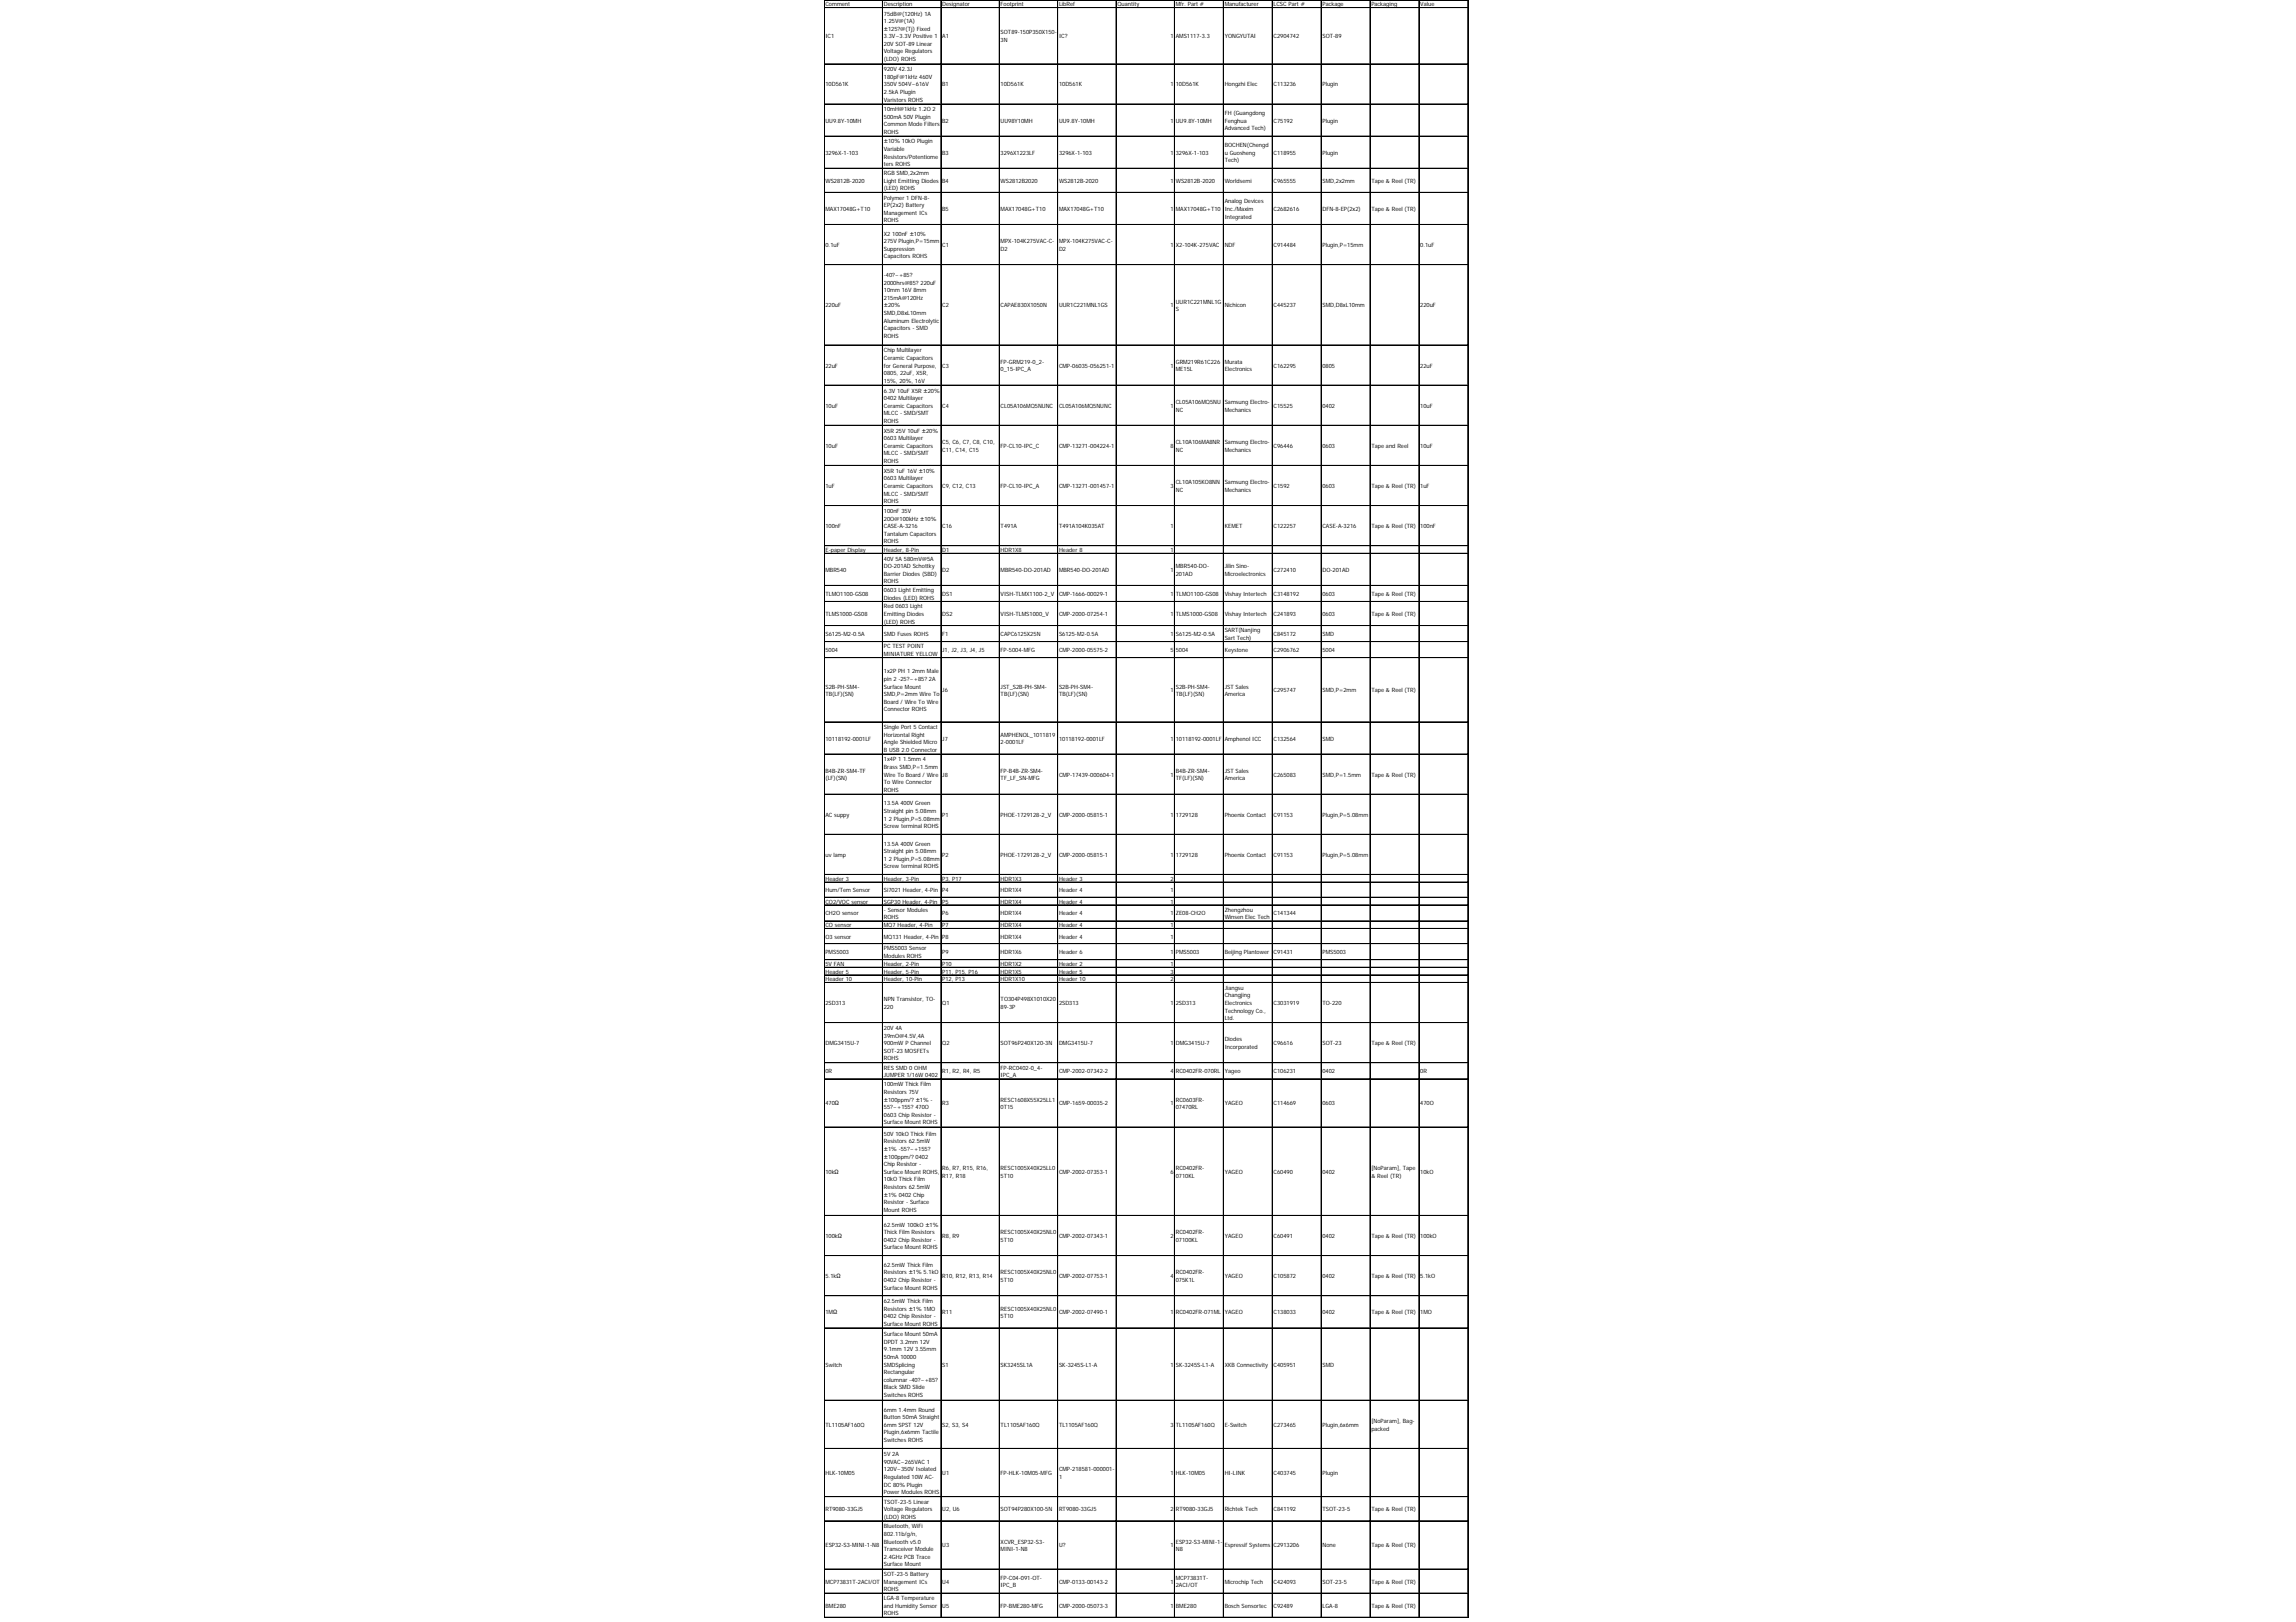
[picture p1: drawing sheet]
<svg xmlns="http://www.w3.org/2000/svg" width="297mm" height="210mm" viewBox="0 0 297 210" stroke-linecap="round" stroke-linejoin="round" font-family="sans-serif">
<defs><g id="words">
<g font-size=".8">
<text x="106.8" y=".8">Comment</text>
<text x="106.8" y="5">IC1</text>
<text x="114.3" y=".8">Description</text>
<text x="114.3" y="2">75dB@(120Hz) 1A</text>
<text x="114.3" y="3">1.25V@(1A)</text>
<text x="114.3" y="4">±125?@(Tj) Fixed</text>
<text x="114.3" y="5">3.3V~3.3V Positive 1</text>
<text x="114.3" y="5.9">20V SOT-89 Linear</text>
<text x="121.9" y=".8">Designator</text>
<text x="121.9" y="5">A1</text>
<text x="129.5" y=".8">Footprint</text>
<text x="129.5" y="4.5">SOT89-150P350X150-</text>
<text x="129.5" y="5.4">3N</text>
<text x="137" y=".8">LibRef</text>
<text x="137" y="5">IC?</text>
<text x="144.6" y=".8">Quantity</text>
<text x="151.4" y="5">1</text>
<text x="152.1" y=".8">Mfr. Part #</text>
<text x="152.1" y="5">AMS1117-3.3</text>
<text x="158.4" y=".8">Manufacturer</text>
<text x="158.4" y="5">YONGYUTAI</text>
<text x="164.8" y=".8">LCSC Part #</text>
<text x="164.8" y="5">C2904742</text>
<text x="171.1" y=".8">Package</text>
<text x="171.1" y="5">SOT-89</text>
<text x="177.4" y=".8">Packaging</text>
<text x="183.7" y=".8">Value</text>
<text x="106.8" y="11.2">10D561K</text>
<text x="114.3" y="6.9">Voltage Regulators</text>
<text x="114.3" y="7.9">(LDO) ROHS</text>
<text x="114.3" y="9.2">920V 42.3J</text>
<text x="114.3" y="10.2">180pF@1kHz 460V</text>
<text x="114.3" y="11.2">350V 504V~616V</text>
<text x="121.9" y="11.2">B1</text>
<text x="129.5" y="11.2">10D561K</text>
<text x="137" y="11.2">10D561K</text>
<text x="151.4" y="11.2">1</text>
<text x="152.1" y="11.2">10D561K</text>
<text x="158.4" y="11.2">Hongzhi Elec</text>
<text x="164.8" y="11.2">C113236</text>
<text x="171.1" y="11.2">Plugin</text>
<text x="106.8" y="15.9">UU9.8Y-10MH</text>
<text x="114.3" y="12.2">2.5kA Plugin</text>
<text x="114.3" y="13.2">Varistors ROHS</text>
<text x="114.3" y="14.4">10mH@1kHz 1.2O 2</text>
<text x="114.3" y="15.4">500mA 50V Plugin</text>
<text x="114.3" y="16.4">Common Mode Filters</text>
<text x="114.3" y="17.3">ROHS</text>
<text x="121.9" y="15.9">B2</text>
<text x="129.5" y="15.9">UU98Y10MH</text>
<text x="137" y="15.9">UU9.8Y-10MH</text>
<text x="151.4" y="15.9">1</text>
<text x="152.1" y="15.9">UU9.8Y-10MH</text>
<text x="158.4" y="14.9">FH (Guangdong</text>
<text x="158.4" y="15.9">Fenghua</text>
<text x="158.4" y="16.8">Advanced Tech)</text>
<text x="164.8" y="15.9">C75192</text>
<text x="171.1" y="15.9">Plugin</text>
<text x="106.8" y="20">3296X-1-103</text>
<text x="106.8" y="23.7">WS2812B-2020</text>
<text x="114.3" y="18.5">±10% 10kO Plugin</text>
<text x="114.3" y="19.5">Variable</text>
<text x="114.3" y="20.5">Resistors/Potentiome</text>
<text x="114.3" y="21.5">ters ROHS</text>
<text x="114.3" y="22.7">RGB SMD,2x2mm</text>
<text x="114.3" y="23.7">Light Emitting Diodes</text>
<text x="121.9" y="20">B3</text>
<text x="121.9" y="23.7">B4</text>
<text x="129.5" y="20">3296X1223LF</text>
<text x="129.5" y="23.7">WS2812B2020</text>
<text x="137" y="20">3296X-1-103</text>
<text x="137" y="23.7">WS2812B-2020</text>
<text x="151.4" y="20">1</text>
<text x="151.4" y="23.7">1</text>
<text x="152.1" y="20">3296X-1-103</text>
<text x="152.1" y="23.7">WS2812B-2020</text>
<text x="158.4" y="19">BOCHEN(Chengd</text>
<text x="158.4" y="20">u Guosheng</text>
<text x="158.4" y="21">Tech)</text>
<text x="158.4" y="23.7">Worldsemi</text>
<text x="164.8" y="20">C118955</text>
<text x="164.8" y="23.7">C965555</text>
<text x="171.1" y="20">Plugin</text>
<text x="171.1" y="23.7">SMD,2x2mm</text>
<text x="177.4" y="23.7">Tape &amp; Reel (TR)</text>
<text x="106.8" y="27.3">MAX17048G+T10</text>
<text x="114.3" y="24.6">(LED) ROHS</text>
<text x="114.3" y="25.8">Polymer 1 DFN-8-</text>
<text x="114.3" y="26.8">EP(2x2) Battery</text>
<text x="114.3" y="27.8">Management ICs</text>
<text x="114.3" y="28.8">ROHS</text>
<text x="121.9" y="27.3">B5</text>
<text x="129.5" y="27.3">MAX17048G+T10</text>
<text x="137" y="27.3">MAX17048G+T10</text>
<text x="151.4" y="27.3">1</text>
<text x="152.1" y="27.3">MAX17048G+T10</text>
<text x="158.4" y="26.3">Analog Devices</text>
<text x="158.4" y="27.3">Inc./Maxim</text>
<text x="158.4" y="28.3">Integrated</text>
<text x="164.8" y="27.3">C2682616</text>
<text x="171.1" y="27.3">DFN-8-EP(2x2)</text>
<text x="177.4" y="27.3">Tape &amp; Reel (TR)</text>
<text x="106.8" y="32">0.1uF</text>
<text x="114.3" y="30.5">X2 100nF ±10%</text>
<text x="114.3" y="31.5">275V Plugin,P=15mm</text>
<text x="114.3" y="32.5">Suppression</text>
<text x="114.3" y="33.5">Capacitors ROHS</text>
<text x="114.3" y="35.8">-40?~+85?</text>
<text x="121.9" y="32">C1</text>
<text x="129.5" y="31.5">MPX-104K275VAC-C-</text>
<text x="129.5" y="32.5">D2</text>
<text x="137" y="31.5">MPX-104K275VAC-C-</text>
<text x="137" y="32.5">D2</text>
<text x="151.4" y="32">1</text>
<text x="152.1" y="32">X2-104K-275VAC</text>
<text x="158.4" y="32">NDF</text>
<text x="164.8" y="32">C914484</text>
<text x="171.1" y="32">Plugin,P=15mm</text>
<text x="183.7" y="32">0.1uF</text>
<text x="106.8" y="39.8">220uF</text>
<text x="114.3" y="36.8">2000hrs@85? 220uF</text>
<text x="114.3" y="37.8">10mm 16V 8mm</text>
<text x="114.3" y="38.8">215mA@120Hz</text>
<text x="114.3" y="39.8">±20%</text>
<text x="114.3" y="40.8">SMD,D8xL10mm</text>
<text x="114.3" y="41.7">Aluminum Electrolytic</text>
<text x="121.9" y="39.8">C2</text>
<text x="129.5" y="39.8">CAPAE830X1050N</text>
<text x="137" y="39.8">UUR1C221MNL1GS</text>
<text x="151.4" y="39.8">1</text>
<text x="152.1" y="39.3">UUR1C221MNL1G</text>
<text x="152.1" y="40.3">S</text>
<text x="158.4" y="39.8">Nichicon</text>
<text x="164.8" y="39.8">C445237</text>
<text x="171.1" y="39.8">SMD,D8xL10mm</text>
<text x="183.7" y="39.8">220uF</text>
<text x="106.8" y="47.6">22uF</text>
<text x="114.3" y="42.7">Capacitors - SMD</text>
<text x="114.3" y="43.7">ROHS</text>
<text x="114.3" y="45.6">Chip Multilayer</text>
<text x="114.3" y="46.6">Ceramic Capacitors</text>
<text x="114.3" y="47.6">for General Purpose,</text>
<text x="121.9" y="47.6">C3</text>
<text x="129.5" y="47.1">FP-GRM219-0_2-</text>
<text x="137" y="47.6">CMP-06035-056251-1</text>
<text x="151.4" y="47.6">1</text>
<text x="152.1" y="47.1">GRM219R61C226</text>
<text x="158.4" y="47.1">Murata</text>
<text x="164.8" y="47.6">C162295</text>
<text x="171.1" y="47.6">0805</text>
<text x="183.7" y="47.6">22uF</text>
<text x="106.8" y="52.8">10uF</text>
<text x="114.3" y="48.6">0805, 22uF, X5R,</text>
<text x="114.3" y="49.5">15%, 20%, 16V</text>
<text x="114.3" y="50.8">6.3V 10uF X5R ±20%</text>
<text x="114.3" y="51.8">0402 Multilayer</text>
<text x="114.3" y="52.8">Ceramic Capacitors</text>
<text x="114.3" y="53.7">MLCC - SMD/SMT</text>
<text x="121.9" y="52.8">C4</text>
<text x="129.5" y="48.1">0_15-IPC_A</text>
<text x="129.5" y="52.8">CL05A106MQ5NUNC</text>
<text x="137" y="52.8">CL05A106MQ5NUNC</text>
<text x="151.4" y="52.8">1</text>
<text x="152.1" y="48.1">ME15L</text>
<text x="152.1" y="52.3">CL05A106MQ5NU</text>
<text x="152.1" y="53.3">NC</text>
<text x="158.4" y="48.1">Electronics</text>
<text x="158.4" y="52.3">Samsung Electro-</text>
<text x="158.4" y="53.3">Mechanics</text>
<text x="164.8" y="52.8">C15525</text>
<text x="171.1" y="52.8">0402</text>
<text x="183.7" y="52.8">10uF</text>
<text x="106.8" y="58">10uF</text>
<text x="114.3" y="54.7">ROHS</text>
<text x="114.3" y="56">X5R 25V 10uF ±20%</text>
<text x="114.3" y="57">0603 Multilayer</text>
<text x="114.3" y="58">Ceramic Capacitors</text>
<text x="114.3" y="58.9">MLCC - SMD/SMT</text>
<text x="114.3" y="59.9">ROHS</text>
<text x="121.9" y="57.5">C5, C6, C7, C8, C10,</text>
<text x="121.9" y="58.5">C11, C14, C15</text>
<text x="129.5" y="58">FP-CL10-IPC_C</text>
<text x="137" y="58">CMP-13271-004224-1</text>
<text x="151.4" y="58">8</text>
<text x="152.1" y="57.5">CL10A106MA8NR</text>
<text x="152.1" y="58.5">NC</text>
<text x="158.4" y="57.5">Samsung Electro-</text>
<text x="158.4" y="58.5">Mechanics</text>
<text x="164.8" y="58">C96446</text>
<text x="171.1" y="58">0603</text>
<text x="177.4" y="58">Tape and Reel</text>
<text x="183.7" y="58">10uF</text>
<text x="106.8" y="63.2">1uF</text>
<text x="114.3" y="61.2">X5R 1uF 16V ±10%</text>
<text x="114.3" y="62.2">0603 Multilayer</text>
<text x="114.3" y="63.2">Ceramic Capacitors</text>
<text x="114.3" y="64.1">MLCC - SMD/SMT</text>
<text x="114.3" y="65.1">ROHS</text>
<text x="121.9" y="63.2">C9, C12, C13</text>
<text x="129.5" y="63.2">FP-CL10-IPC_A</text>
<text x="137" y="63.2">CMP-13271-001457-1</text>
<text x="151.4" y="63.2">3</text>
<text x="152.1" y="62.7">CL10A105KO8NN</text>
<text x="152.1" y="63.6">NC</text>
<text x="158.4" y="62.7">Samsung Electro-</text>
<text x="158.4" y="63.6">Mechanics</text>
<text x="164.8" y="63.2">C1592</text>
<text x="171.1" y="63.2">0603</text>
<text x="177.4" y="63.2">Tape &amp; Reel (TR)</text>
<text x="183.7" y="63.2">1uF</text>
<text x="106.8" y="68.4">100nF</text>
<text x="106.8" y="71.4">E-paper Display</text>
<text x="114.3" y="66.4">100nF 35V</text>
<text x="114.3" y="67.4">20O@100kHz ±10%</text>
<text x="114.3" y="68.4">CASE-A-3216</text>
<text x="114.3" y="69.3">Tantalum Capacitors</text>
<text x="114.3" y="70.3">ROHS</text>
<text x="114.3" y="71.4">Header, 8-Pin</text>
<text x="121.9" y="68.4">C16</text>
<text x="121.9" y="71.4">D1</text>
<text x="129.5" y="68.4">T491A</text>
<text x="129.5" y="71.4">HDR1X8</text>
<text x="137" y="68.4">T491A104K035AT</text>
<text x="137" y="71.4">Header 8</text>
<text x="151.4" y="68.4">1</text>
<text x="151.4" y="71.4">1</text>
<text x="158.4" y="68.4">KEMET</text>
<text x="164.8" y="68.4">C122257</text>
<text x="171.1" y="68.4">CASE-A-3216</text>
<text x="177.4" y="68.4">Tape &amp; Reel (TR)</text>
<text x="183.7" y="68.4">100nF</text>
<text x="106.8" y="74">MBR540</text>
<text x="106.8" y="77.1">TLMO1100-GS08</text>
<text x="114.3" y="72.5">40V 5A 580mV@5A</text>
<text x="114.3" y="73.5">DO-201AD Schottky</text>
<text x="114.3" y="74.5">Barrier Diodes (SBD)</text>
<text x="114.3" y="75.5">ROHS</text>
<text x="114.3" y="76.6">0603 Light Emitting</text>
<text x="114.3" y="77.6">Diodes (LED) ROHS</text>
<text x="121.9" y="74">D2</text>
<text x="121.9" y="77.1">DS1</text>
<text x="129.5" y="74">MBR540-DO-201AD</text>
<text x="129.5" y="77.1">VISH-TLMX1100-2_V</text>
<text x="137" y="74">MBR540-DO-201AD</text>
<text x="137" y="77.1">CMP-1666-00029-1</text>
<text x="151.4" y="74">1</text>
<text x="151.4" y="77.1">1</text>
<text x="152.1" y="73.5">MBR540-DO-</text>
<text x="152.1" y="74.5">201AD</text>
<text x="152.1" y="77.1">TLMO1100-GS08</text>
<text x="158.4" y="73.5">Jilin Sino-</text>
<text x="158.4" y="74.5">Microelectronics</text>
<text x="158.4" y="77.1">Vishay Intertech</text>
<text x="164.8" y="74">C272410</text>
<text x="164.8" y="77.1">C3148192</text>
<text x="171.1" y="74">DO-201AD</text>
<text x="171.1" y="77.1">0603</text>
<text x="177.4" y="77.1">Tape &amp; Reel (TR)</text>
<text x="106.8" y="79.7">TLMS1000-GS08</text>
<text x="106.8" y="82.3">S6125-M2-0.5A</text>
<text x="114.3" y="78.7">Red 0603 Light</text>
<text x="114.3" y="79.7">Emitting Diodes</text>
<text x="114.3" y="80.7">(LED) ROHS</text>
<text x="114.3" y="82.3">SMD Fuses ROHS</text>
<text x="114.3" y="83.9">PC TEST POINT</text>
<text x="121.9" y="79.7">DS2</text>
<text x="121.9" y="82.3">F1</text>
<text x="129.5" y="79.7">VISH-TLMS1000_V</text>
<text x="129.5" y="82.3">CAPC6125X25N</text>
<text x="137" y="79.7">CMP-2000-07254-1</text>
<text x="137" y="82.3">S6125-M2-0.5A</text>
<text x="151.4" y="79.7">1</text>
<text x="151.4" y="82.3">1</text>
<text x="152.1" y="79.7">TLMS1000-GS08</text>
<text x="152.1" y="82.3">S6125-M2-0.5A</text>
<text x="158.4" y="79.7">Vishay Intertech</text>
<text x="158.4" y="81.8">SART(Nanjing</text>
<text x="158.4" y="82.8">Sart Tech)</text>
<text x="164.8" y="79.7">C241893</text>
<text x="164.8" y="82.3">C845172</text>
<text x="171.1" y="79.7">0603</text>
<text x="171.1" y="82.3">SMD</text>
<text x="177.4" y="79.7">Tape &amp; Reel (TR)</text>
<text x="106.8" y="84.4">5004</text>
<text x="106.8" y="89.1">S2B-PH-SM4-</text>
<text x="114.3" y="84.9">MINIATURE YELLOW</text>
<text x="114.3" y="87.1">1x2P PH 1 2mm Male</text>
<text x="114.3" y="88.1">pin 2 -25?~+85? 2A</text>
<text x="114.3" y="89.1">Surface Mount</text>
<text x="121.9" y="84.4">J1, J2, J3, J4, J5</text>
<text x="121.9" y="89.6">J6</text>
<text x="129.5" y="84.4">FP-5004-MFG</text>
<text x="129.5" y="89.1">JST_S2B-PH-SM4-</text>
<text x="137" y="84.4">CMP-2000-05575-2</text>
<text x="137" y="89.1">S2B-PH-SM4-</text>
<text x="151.4" y="84.4">5</text>
<text x="151.4" y="89.6">1</text>
<text x="152.1" y="84.4">5004</text>
<text x="152.1" y="89.1">S2B-PH-SM4-</text>
<text x="158.4" y="84.4">Keystone</text>
<text x="158.4" y="89.1">JST Sales</text>
<text x="164.8" y="84.4">C2906762</text>
<text x="164.8" y="89.6">C295747</text>
<text x="171.1" y="84.4">5004</text>
<text x="171.1" y="89.6">SMD,P=2mm</text>
<text x="177.4" y="89.6">Tape &amp; Reel (TR)</text>
<text x="106.8" y="90.1">TB(LF)(SN)</text>
<text x="106.8" y="95.8">10118192-0001LF</text>
<text x="114.3" y="90.1">SMD,P=2mm Wire To</text>
<text x="114.3" y="91.1">Board / Wire To Wire</text>
<text x="114.3" y="92.1">Connector ROHS</text>
<text x="114.3" y="94.4">Single Port 5 Contact</text>
<text x="114.3" y="95.3">Horizontal Right</text>
<text x="121.9" y="95.8">J7</text>
<text x="129.5" y="90.1">TB(LF)(SN)</text>
<text x="129.5" y="95.3">AMPHENOL_1011819</text>
<text x="137" y="90.1">TB(LF)(SN)</text>
<text x="137" y="95.8">10118192-0001LF</text>
<text x="151.4" y="95.8">1</text>
<text x="152.1" y="90.1">TB(LF)(SN)</text>
<text x="152.1" y="95.8">10118192-0001LF</text>
<text x="158.4" y="90.1">America</text>
<text x="158.4" y="95.8">Amphenol ICC</text>
<text x="164.8" y="95.8">C132564</text>
<text x="171.1" y="95.8">SMD</text>
<text x="106.8" y="100">B4B-ZR-SM4-TF</text>
<text x="106.8" y="101">(LF)(SN)</text>
<text x="114.3" y="96.3">Angle Shielded Micro</text>
<text x="114.3" y="97.3">B USB 2.0 Connector</text>
<text x="114.3" y="98.5">1x4P 1 1.5mm 4</text>
<text x="114.3" y="99.5">Brass SMD,P=1.5mm</text>
<text x="114.3" y="100.5">Wire To Board / Wire</text>
<text x="114.3" y="101.5">To Wire Connector</text>
<text x="121.9" y="100.5">J8</text>
<text x="129.5" y="96.3">2-0001LF</text>
<text x="129.5" y="100">FP-B4B-ZR-SM4-</text>
<text x="129.5" y="101">TF_LF_SN-MFG</text>
<text x="137" y="100.5">CMP-17439-000604-1</text>
<text x="151.4" y="100.5">1</text>
<text x="152.1" y="100">B4B-ZR-SM4-</text>
<text x="152.1" y="101">TF(LF)(SN)</text>
<text x="158.4" y="100">JST Sales</text>
<text x="158.4" y="101">America</text>
<text x="164.8" y="100.5">C265083</text>
<text x="171.1" y="100.5">SMD,P=1.5mm</text>
<text x="177.4" y="100.5">Tape &amp; Reel (TR)</text>
<text x="106.8" y="105.7">AC suppy</text>
<text x="114.3" y="102.5">ROHS</text>
<text x="114.3" y="104.2">13.5A 400V Green</text>
<text x="114.3" y="105.2">Straight pin 5.08mm</text>
<text x="114.3" y="106.2">1 2 Plugin,P=5.08mm</text>
<text x="114.3" y="107.2">Screw terminal ROHS</text>
<text x="121.9" y="105.7">P1</text>
<text x="129.5" y="105.7">PHOE-1729128-2_V</text>
<text x="137" y="105.7">CMP-2000-05815-1</text>
<text x="151.4" y="105.7">1</text>
<text x="152.1" y="105.7">1729128</text>
<text x="158.4" y="105.7">Phoenix Contact</text>
<text x="164.8" y="105.7">C91153</text>
<text x="171.1" y="105.7">Plugin,P=5.08mm</text>
<text x="106.8" y="110.9">uv lamp</text>
<text x="106.8" y="114">Header 3</text>
<text x="114.3" y="109.4">13.5A 400V Green</text>
<text x="114.3" y="110.4">Straight pin 5.08mm</text>
<text x="114.3" y="111.4">1 2 Plugin,P=5.08mm</text>
<text x="114.3" y="112.4">Screw terminal ROHS</text>
<text x="114.3" y="114">Header, 3-Pin</text>
<text x="121.9" y="110.9">P2</text>
<text x="121.9" y="114">P3, P17</text>
<text x="129.5" y="110.9">PHOE-1729128-2_V</text>
<text x="129.5" y="114">HDR1X3</text>
<text x="137" y="110.9">CMP-2000-05815-1</text>
<text x="137" y="114">Header 3</text>
<text x="151.4" y="110.9">1</text>
<text x="151.4" y="114">2</text>
<text x="152.1" y="110.9">1729128</text>
<text x="158.4" y="110.9">Phoenix Contact</text>
<text x="164.8" y="110.9">C91153</text>
<text x="171.1" y="110.9">Plugin,P=5.08mm</text>
<text x="106.8" y="115.5">Hum/Tem Sensor</text>
<text x="106.8" y="116.9">CO2/VOC sensor</text>
<text x="106.8" y="118.5">CH2O sensor</text>
<text x="106.8" y="120">CO sensor</text>
<text x="114.3" y="115.5">Si7021 Header, 4-Pin</text>
<text x="114.3" y="116.9">SGP30 Header, 4-Pin</text>
<text x="114.3" y="118">- Sensor Modules</text>
<text x="114.3" y="119">ROHS</text>
<text x="114.3" y="120">MQ7 Header, 4-Pin</text>
<text x="121.9" y="115.5">P4</text>
<text x="121.9" y="116.9">P5</text>
<text x="121.9" y="118.5">P6</text>
<text x="121.9" y="120">P7</text>
<text x="129.5" y="115.5">HDR1X4</text>
<text x="129.5" y="116.9">HDR1X4</text>
<text x="129.5" y="118.5">HDR1X4</text>
<text x="129.5" y="120">HDR1X4</text>
<text x="137" y="115.5">Header 4</text>
<text x="137" y="116.9">Header 4</text>
<text x="137" y="118.5">Header 4</text>
<text x="137" y="120">Header 4</text>
<text x="151.4" y="115.5">1</text>
<text x="151.4" y="116.9">1</text>
<text x="151.4" y="118.5">1</text>
<text x="151.4" y="120">1</text>
<text x="152.1" y="118.5">ZE08-CH2O</text>
<text x="158.4" y="118">Zhengzhou</text>
<text x="158.4" y="119">Winsen Elec Tech</text>
<text x="164.8" y="118.5">C141344</text>
<text x="106.8" y="121.5">O3 sensor</text>
<text x="106.8" y="123.5">PMS5003</text>
<text x="106.8" y="125">5V FAN</text>
<text x="106.8" y="126">Header 5</text>
<text x="114.3" y="121.5">MQ131 Header, 4-Pin</text>
<text x="114.3" y="123">PMS5003 Sensor</text>
<text x="114.3" y="124">Modules ROHS</text>
<text x="114.3" y="125">Header, 2-Pin</text>
<text x="114.3" y="126">Header, 5-Pin</text>
<text x="121.9" y="121.5">P8</text>
<text x="121.9" y="123.5">P9</text>
<text x="121.9" y="125">P10</text>
<text x="121.9" y="126">P11, P15, P16</text>
<text x="129.5" y="121.5">HDR1X4</text>
<text x="129.5" y="123.5">HDR1X6</text>
<text x="129.5" y="125">HDR1X2</text>
<text x="129.5" y="126">HDR1X5</text>
<text x="137" y="121.5">Header 4</text>
<text x="137" y="123.5">Header 6</text>
<text x="137" y="125">Header 2</text>
<text x="137" y="126">Header 5</text>
<text x="151.4" y="121.5">1</text>
<text x="151.4" y="123.5">1</text>
<text x="151.4" y="125">1</text>
<text x="151.4" y="126">3</text>
<text x="152.1" y="123.5">PMS5003</text>
<text x="158.4" y="123.5">Beijing Plantower</text>
<text x="164.8" y="123.5">C91431</text>
<text x="171.1" y="123.5">PMS5003</text>
<text x="106.8" y="127">Header 10</text>
<text x="106.8" y="130.1">2SD313</text>
<text x="114.3" y="127">Header, 10-Pin</text>
<text x="114.3" y="129.6">NPN Transistor, TO-</text>
<text x="114.3" y="130.6">220</text>
<text x="121.9" y="127">P12, P13</text>
<text x="121.9" y="130.1">Q1</text>
<text x="129.5" y="127">HDR1X10</text>
<text x="129.5" y="129.6">TO304P498X1010X20</text>
<text x="129.5" y="130.6">89-3P</text>
<text x="137" y="127">Header 10</text>
<text x="137" y="130.1">2SD313</text>
<text x="151.4" y="127">2</text>
<text x="151.4" y="130.1">1</text>
<text x="152.1" y="130.1">2SD313</text>
<text x="158.4" y="128.1">Jiangsu</text>
<text x="158.4" y="129.1">Changjing</text>
<text x="158.4" y="130.1">Electronics</text>
<text x="158.4" y="131">Technology Co.,</text>
<text x="164.8" y="130.1">C3031919</text>
<text x="171.1" y="130.1">TO-220</text>
<text x="106.8" y="135.3">DMG3415U-7</text>
<text x="114.3" y="133.3">20V 4A</text>
<text x="114.3" y="134.3">39mO@4.5V,4A</text>
<text x="114.3" y="135.3">900mW P Channel</text>
<text x="114.3" y="136.2">SOT-23 MOSFETs</text>
<text x="114.3" y="137.2">ROHS</text>
<text x="121.9" y="135.3">Q2</text>
<text x="129.5" y="135.3">SOT96P240X120-3N</text>
<text x="137" y="135.3">DMG3415U-7</text>
<text x="151.4" y="135.3">1</text>
<text x="152.1" y="135.3">DMG3415U-7</text>
<text x="158.4" y="132">Ltd.</text>
<text x="158.4" y="134.8">Diodes</text>
<text x="158.4" y="135.8">Incorporated</text>
<text x="164.8" y="135.3">C96616</text>
<text x="171.1" y="135.3">SOT-23</text>
<text x="177.4" y="135.3">Tape &amp; Reel (TR)</text>
<text x="106.8" y="138.9">0R</text>
<text x="106.8" y="143.1">470Ω</text>
<text x="114.3" y="138.4">RES SMD 0 OHM</text>
<text x="114.3" y="139.4">JUMPER 1/16W 0402</text>
<text x="114.3" y="140.6">100mW Thick Film</text>
<text x="114.3" y="141.6">Resistors 75V</text>
<text x="114.3" y="142.6">±100ppm/? ±1% -</text>
<text x="114.3" y="143.5">55?~+155? 470O</text>
<text x="121.9" y="138.9">R1, R2, R4, R5</text>
<text x="121.9" y="143.1">R3</text>
<text x="129.5" y="138.4">FP-RC0402-0_4-</text>
<text x="129.5" y="139.4">IPC_A</text>
<text x="129.5" y="142.6">RESC1608X55X25LL1</text>
<text x="129.5" y="143.5">0T15</text>
<text x="137" y="138.9">CMP-2002-07342-2</text>
<text x="137" y="143.1">CMP-1659-00035-2</text>
<text x="151.4" y="138.9">4</text>
<text x="151.4" y="143.1">1</text>
<text x="152.1" y="138.9">RC0402FR-070RL</text>
<text x="152.1" y="142.6">RC0603FR-</text>
<text x="152.1" y="143.5">07470RL</text>
<text x="158.4" y="138.9">Yageo</text>
<text x="158.4" y="143.1">YAGEO</text>
<text x="164.8" y="138.9">C106231</text>
<text x="164.8" y="143.1">C114669</text>
<text x="171.1" y="138.9">0402</text>
<text x="171.1" y="143.1">0603</text>
<text x="183.7" y="138.9">0R</text>
<text x="183.7" y="143.1">470O</text>
<text x="114.3" y="144.5">0603 Chip Resistor -</text>
<text x="114.3" y="145.5">Surface Mount ROHS</text>
<text x="114.3" y="147">50V 10kO Thick Film</text>
<text x="114.3" y="148">Resistors 62.5mW</text>
<text x="114.3" y="149">±1% -55?~+155?</text>
<text x="114.3" y="149.9">±100ppm/? 0402</text>
<text x="106.8" y="151.9">10kΩ</text>
<text x="114.3" y="150.9">Chip Resistor -</text>
<text x="114.3" y="151.9">Surface Mount ROHS,</text>
<text x="114.3" y="152.9">10kO Thick Film</text>
<text x="114.3" y="153.9">Resistors 62.5mW</text>
<text x="114.3" y="154.8">±1% 0402 Chip</text>
<text x="114.3" y="155.8">Resistor - Surface</text>
<text x="121.9" y="151.4">R6, R7, R15, R16,</text>
<text x="121.9" y="152.4">R17, R18</text>
<text x="129.5" y="151.4">RESC1005X40X25LL0</text>
<text x="129.5" y="152.4">5T10</text>
<text x="137" y="151.9">CMP-2002-07353-1</text>
<text x="151.4" y="151.9">6</text>
<text x="152.1" y="151.4">RC0402FR-</text>
<text x="152.1" y="152.4">0710KL</text>
<text x="158.4" y="151.9">YAGEO</text>
<text x="164.8" y="151.9">C60490</text>
<text x="171.1" y="151.9">0402</text>
<text x="177.4" y="151.4">[NoParam], Tape</text>
<text x="177.4" y="152.4">&amp; Reel (TR)</text>
<text x="183.7" y="151.9">10kO</text>
<text x="106.8" y="160.2">100kΩ</text>
<text x="114.3" y="156.8">Mount ROHS</text>
<text x="114.3" y="158.7">62.5mW 100kO ±1%</text>
<text x="114.3" y="159.7">Thick Film Resistors</text>
<text x="114.3" y="160.7">0402 Chip Resistor -</text>
<text x="114.3" y="161.7">Surface Mount ROHS</text>
<text x="121.9" y="160.2">R8, R9</text>
<text x="129.5" y="159.7">RESC1005X40X25NL0</text>
<text x="129.5" y="160.7">5T10</text>
<text x="137" y="160.2">CMP-2002-07343-1</text>
<text x="151.4" y="160.2">2</text>
<text x="152.1" y="159.7">RC0402FR-</text>
<text x="152.1" y="160.7">07100KL</text>
<text x="158.4" y="160.2">YAGEO</text>
<text x="164.8" y="160.2">C60491</text>
<text x="171.1" y="160.2">0402</text>
<text x="177.4" y="160.2">Tape &amp; Reel (TR)</text>
<text x="183.7" y="160.2">100kO</text>
<text x="106.8" y="165.4">5.1kΩ</text>
<text x="114.3" y="163.9">62.5mW Thick Film</text>
<text x="114.3" y="164.9">Resistors ±1% 5.1kO</text>
<text x="114.3" y="165.9">0402 Chip Resistor -</text>
<text x="114.3" y="166.9">Surface Mount ROHS</text>
<text x="121.9" y="165.4">R10, R12, R13, R14</text>
<text x="129.5" y="164.9">RESC1005X40X25NL0</text>
<text x="129.5" y="165.9">5T10</text>
<text x="137" y="165.4">CMP-2002-07753-1</text>
<text x="151.4" y="165.4">4</text>
<text x="152.1" y="164.9">RC0402FR-</text>
<text x="152.1" y="165.9">075K1L</text>
<text x="158.4" y="165.4">YAGEO</text>
<text x="164.8" y="165.4">C105872</text>
<text x="171.1" y="165.4">0402</text>
<text x="177.4" y="165.4">Tape &amp; Reel (TR)</text>
<text x="183.7" y="165.4">5.1kO</text>
<text x="106.8" y="170.1">1MΩ</text>
<text x="114.3" y="168.6">62.5mW Thick Film</text>
<text x="114.3" y="169.6">Resistors ±1% 1MO</text>
<text x="114.3" y="170.6">0402 Chip Resistor -</text>
<text x="114.3" y="171.6">Surface Mount ROHS</text>
<text x="114.3" y="172.9">Surface Mount 50mA</text>
<text x="114.3" y="173.9">DPDT 3.2mm 12V</text>
<text x="121.9" y="170.1">R11</text>
<text x="129.5" y="169.6">RESC1005X40X25NL0</text>
<text x="129.5" y="170.6">5T10</text>
<text x="137" y="170.1">CMP-2002-07490-1</text>
<text x="151.4" y="170.1">1</text>
<text x="152.1" y="170.1">RC0402FR-071ML</text>
<text x="158.4" y="170.1">YAGEO</text>
<text x="164.8" y="170.1">C138033</text>
<text x="171.1" y="170.1">0402</text>
<text x="177.4" y="170.1">Tape &amp; Reel (TR)</text>
<text x="183.7" y="170.1">1MO</text>
<text x="106.8" y="176.8">Switch</text>
<text x="114.3" y="174.9">9.1mm 12V 3.55mm</text>
<text x="114.3" y="175.9">50mA 10000</text>
<text x="114.3" y="176.8">SMDSplicing</text>
<text x="114.3" y="177.8">Rectangular</text>
<text x="114.3" y="178.8">columnar -40?~+85?</text>
<text x="114.3" y="179.8">Black SMD Slide</text>
<text x="121.9" y="176.8">S1</text>
<text x="129.5" y="176.8">SK3245SL1A</text>
<text x="137" y="176.8">SK-3245S-L1-A</text>
<text x="151.4" y="176.8">1</text>
<text x="152.1" y="176.8">SK-3245S-L1-A</text>
<text x="158.4" y="176.8">XKB Connectivity</text>
<text x="164.8" y="176.8">C405951</text>
<text x="171.1" y="176.8">SMD</text>
<text x="106.8" y="184.7">TL1105AF160Q</text>
<text x="114.3" y="180.8">Switches ROHS</text>
<text x="114.3" y="182.7">6mm 1.4mm Round</text>
<text x="114.3" y="183.7">Button 50mA Straight</text>
<text x="114.3" y="184.7">6mm SPST 12V</text>
<text x="114.3" y="185.6">Plugin,6x6mm Tactile</text>
<text x="121.9" y="184.7">S2, S3, S4</text>
<text x="129.5" y="184.7">TL1105AF160Q</text>
<text x="137" y="184.7">TL1105AF160Q</text>
<text x="151.4" y="184.7">3</text>
<text x="152.1" y="184.7">TL1105AF160Q</text>
<text x="158.4" y="184.7">E-Switch</text>
<text x="164.8" y="184.7">C273465</text>
<text x="171.1" y="184.7">Plugin,6x6mm</text>
<text x="177.4" y="184.2">[NoParam], Bag-</text>
<text x="177.4" y="185.1">packed</text>
<text x="106.8" y="190.9">HLK-10M05</text>
<text x="114.3" y="186.6">Switches ROHS</text>
<text x="114.3" y="188.4">5V 2A</text>
<text x="114.3" y="189.4">90VAC~265VAC 1</text>
<text x="114.3" y="190.4">120V~350V Isolated</text>
<text x="114.3" y="191.4">Regulated 10W AC-</text>
<text x="121.9" y="190.9">U1</text>
<text x="129.5" y="190.9">FP-HLK-10M05-MFG</text>
<text x="137" y="190.4">CMP-218581-000001-</text>
<text x="137" y="191.4">1</text>
<text x="151.4" y="190.9">1</text>
<text x="152.1" y="190.9">HLK-10M05</text>
<text x="158.4" y="190.9">HI-LINK</text>
<text x="164.8" y="190.9">C403745</text>
<text x="171.1" y="190.9">Plugin</text>
<text x="106.8" y="195.6">RT9080-33GJ5</text>
<text x="114.3" y="192.4">DC 80% Plugin</text>
<text x="114.3" y="193.4">Power Modules ROHS</text>
<text x="114.3" y="194.6">TSOT-23-5 Linear</text>
<text x="114.3" y="195.6">Voltage Regulators</text>
<text x="114.3" y="196.6">(LDO) ROHS</text>
<text x="114.3" y="197.8">Bluetooth, WiFi</text>
<text x="121.9" y="195.6">U2, U6</text>
<text x="129.5" y="195.6">SOT94P280X100-5N</text>
<text x="137" y="195.6">RT9080-33GJ5</text>
<text x="151.4" y="195.6">2</text>
<text x="152.1" y="195.6">RT9080-33GJ5</text>
<text x="158.4" y="195.6">Richtek Tech</text>
<text x="164.8" y="195.6">C841192</text>
<text x="171.1" y="195.6">TSOT-23-5</text>
<text x="177.4" y="195.6">Tape &amp; Reel (TR)</text>
<text x="106.8" y="200.3">ESP32-S3-MINI-1-N8</text>
<text x="114.3" y="198.8">802.11b/g/n,</text>
<text x="114.3" y="199.8">Bluetooth v5.0</text>
<text x="114.3" y="200.7">Transceiver Module</text>
<text x="114.3" y="201.7">2.4GHz PCB Trace</text>
<text x="114.3" y="202.7">Surface Mount</text>
<text x="114.3" y="204">SOT-23-5 Battery</text>
<text x="121.9" y="200.3">U3</text>
<text x="129.5" y="199.8">XCVR_ESP32-S3-</text>
<text x="129.5" y="200.7">MINI-1-N8</text>
<text x="137" y="200.3">U?</text>
<text x="151.4" y="200.3">1</text>
<text x="152.1" y="199.8">ESP32-S3-MINI-1-</text>
<text x="152.1" y="200.7">N8</text>
<text x="158.4" y="200.3">Espressif Systems</text>
<text x="164.8" y="200.3">C2913206</text>
<text x="171.1" y="200.3">None</text>
<text x="177.4" y="200.3">Tape &amp; Reel (TR)</text>
<text x="106.8" y="204.9">MCP73831T-2ACI/OT</text>
<text x="106.8" y="208.1">BME280</text>
<text x="114.3" y="204.9">Management ICs</text>
<text x="114.3" y="205.9">ROHS</text>
<text x="114.3" y="207.1">LGA-8 Temperature</text>
<text x="114.3" y="208.1">and Humidity Sensor</text>
<text x="114.3" y="209">ROHS</text>
<text x="121.9" y="204.9">U4</text>
<text x="121.9" y="208.1">U5</text>
<text x="129.5" y="204.4">FP-C04-091-OT-</text>
<text x="129.5" y="205.4">IPC_B</text>
<text x="129.5" y="208.1">FP-BME280-MFG</text>
<text x="137" y="204.9">CMP-0133-00143-2</text>
<text x="137" y="208.1">CMP-2000-05073-3</text>
<text x="151.4" y="204.9">1</text>
<text x="151.4" y="208.1">1</text>
<text x="152.1" y="204.4">MCP73831T-</text>
<text x="152.1" y="205.4">2ACI/OT</text>
<text x="152.1" y="208.1">BME280</text>
<text x="158.4" y="204.9">Microchip Tech</text>
<text x="158.4" y="208.1">Bosch Sensortec</text>
<text x="164.8" y="204.9">C424093</text>
<text x="164.8" y="208.1">C92489</text>
<text x="171.1" y="204.9">SOT-23-5</text>
<text x="171.1" y="208.1">LGA-8</text>
<text x="177.4" y="204.9">Tape &amp; Reel (TR)</text>
<text x="177.4" y="208.1">Tape &amp; Reel (TR)</text>
</g>
</g></defs>
<g fill="none" stroke="#000" stroke-width=".13">
<path d="M106.6 0v209.4M106.7 0h83.3M106.7 1h83.3M106.7 8.3h83.3M106.7 13.5h83.3M106.7 17.6h83.3M114.2 .1v209.3M121.7 .1v209.3M121.8 .1v209.3M129.3 .1v209.3M136.8 .1v209.3M136.9 .1v209.3"/>
<path d="M144.4 .1v209.3M151.9 .1v209.3M152 .1v209.3M158.3 .1v209.3M164.6 .1v209.3M170.9 .1v209.3M177.2 .1v209.3M177.3 .1v209.3M183.6 .1v209.3M189.9 .1v209.3M106.7 21.8h83.3M106.7 24.9h83.3"/>
<path d="M106.7 29h83.3M106.7 29.1h83.3M106.7 34.2h83.3M106.7 34.3h83.3M106.7 44.6h83.3M106.7 44.7h83.3M106.7 49.8h83.3M106.7 49.9h83.3M106.7 55h83.3M106.7 55.1h83.3M106.7 60.2h83.3M106.7 60.3h83.3"/>
<path d="M106.7 65.4h83.3M106.7 65.5h83.3M106.7 70.6h83.3M106.7 70.7h83.3M106.7 71.6h83.3M106.7 75.8h83.3M106.7 77.8h83.3M106.7 77.9h83.3M106.7 81h83.3M106.7 83h83.3M106.7 83.1h83.3M106.7 85.1h83.3"/>
<path d="M106.7 93.4h83.3M106.7 93.5h83.3M106.7 97.6h83.3M106.7 102.8h83.3M106.7 108h83.3M106.7 113.2h83.3M106.7 114.1h83.3M106.7 114.2h83.3M106.7 116.1h83.3M106.7 117.1h83.3M106.7 119.2h83.3M106.7 120.1h83.3"/>
<path d="M106.7 120.2h83.3M106.7 122.1h83.3M106.7 124.2h83.3M106.7 125.2h83.3M106.7 126.2h83.3M106.7 127.1h83.3M106.7 127.2h83.3M106.7 132.3h83.3M106.7 132.4h83.3M106.7 137.5h83.3M106.7 137.6h83.3M106.7 139.6h83.3"/>
<path d="M106.7 145.8h83.3M106.7 145.9h83.3M106.7 157.3h83.3M106.7 162.5h83.3M106.7 167.7h83.3M106.7 171.8h83.3M106.7 171.9h83.3M106.7 181.2h83.3M106.7 187.4h83.3M106.7 187.5h83.3M106.7 193.7h83.3M106.7 196.8h83.3"/>
<path d="M106.7 203h83.3M106.7 203.1h83.3M106.7 206.2h83.3M106.7 209.3h83.3"/>
</g>
<use href="#words"/>
</svg>
